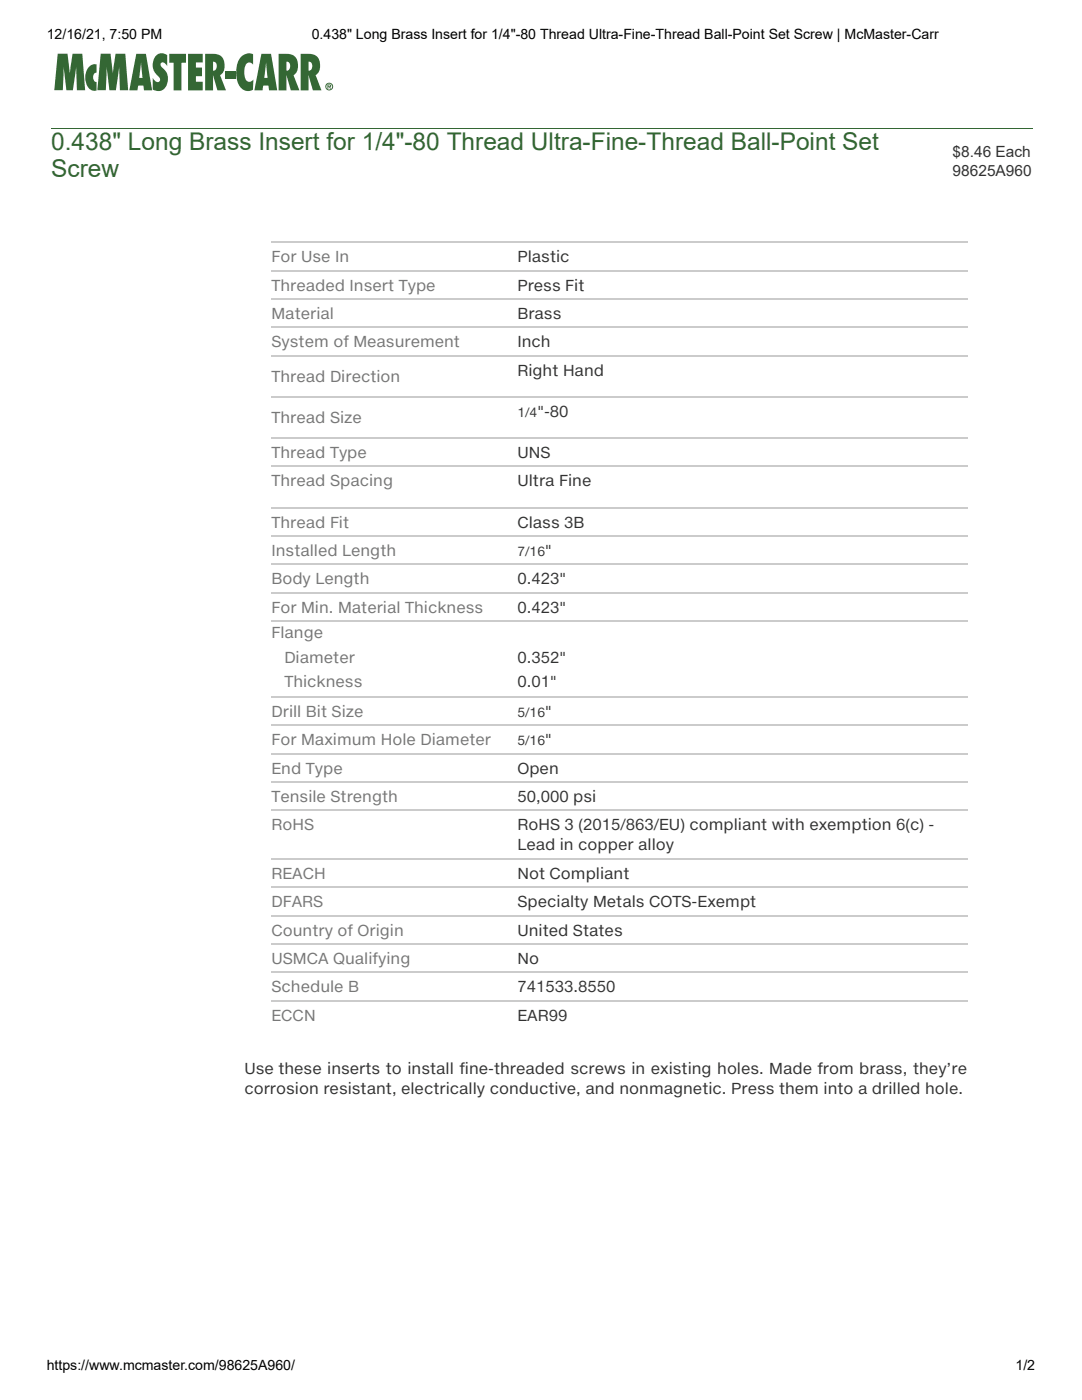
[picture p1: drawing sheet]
<svg xmlns="http://www.w3.org/2000/svg" width="216mm" height="279mm" viewBox="0 0 216 279" stroke-linecap="round" stroke-linejoin="round" font-family="sans-serif">
<defs><g id="words">
<g font-size="4.9" fill="#363">
<text x="10.2" y="30">0.438&quot; Long Brass Insert for 1/4&quot;-80 Thread Ultra-Fine-Thread Ball-Point Set</text>
<text x="10.2" y="35.4">Screw</text>
</g>
<g font-size="3.1" fill="#333">
<text x="190.1" y="31.3">$8.46 Each</text>
<text x="190.1" y="35.2">98625A960</text>
<text x="103.2" y="52.4">Plastic</text>
<text x="103.2" y="58">Press Fit</text>
<text x="103.2" y="63.7">Brass</text>
<text x="103.2" y="69.3">Inch</text>
<text x="103.2" y="75">Right Hand</text>
<text x="107.2" y="83.2">&quot;-80</text>
<text x="103.2" y="91.4">UNS</text>
<text x="103.2" y="97.1">Ultra Fine</text>
<text x="103.2" y="105.3">Class 3B</text>
<text x="108.8" y="111">&quot;</text>
<text x="103.2" y="116.6">0.423&quot;</text>
<text x="103.2" y="122.3">0.423&quot;</text>
<text x="103.2" y="132.3">0.352&quot;</text>
<text x="103.2" y="137.2">0.01&quot;</text>
<text x="108.8" y="143.1">&quot;</text>
<text x="108.8" y="148.7">&quot;</text>
<text x="103.2" y="154.4">Open</text>
<text x="103.2" y="160">50,000 psi</text>
<text x="103.2" y="165.7">RoHS 3 (2015/863/EU) compliant with exemption 6(c) -</text>
<text x="103.2" y="169.5">Lead in copper alloy</text>
<text x="103.2" y="175.4">Not Compliant</text>
<text x="103.2" y="181.1">Specialty Metals COTS-Exempt</text>
<text x="103.2" y="186.8">United States</text>
<text x="103.2" y="192.4">No</text>
<text x="103.2" y="198.1">741533.8550</text>
<text x="103.2" y="203.7">EAR99</text>
<text x="48.8" y="214.2">Use these inserts to install fine-threaded screws in existing holes. Made from brass, they’re</text>
<text x="48.8" y="218.4">corrosion resistant, electrically conductive, and nonmagnetic. Press them into a drilled hole.</text>
</g>
<g font-size="3.1" fill="#777">
<text x="54.2" y="52.4">For Use In</text>
<text x="54.2" y="58">Threaded Insert Type</text>
<text x="54.2" y="63.7">Material</text>
<text x="54.2" y="69.3">System of Measurement</text>
<text x="54.2" y="76.3">Thread Direction</text>
<text x="54.2" y="84.5">Thread Size</text>
<text x="54.2" y="91.4">Thread Type</text>
<text x="54.2" y="97.1">Thread Spacing</text>
<text x="54.2" y="105.3">Thread Fit</text>
<text x="54.2" y="111">Installed Length</text>
<text x="54.2" y="116.6">Body Length</text>
<text x="54.2" y="122.3">For Min. Material Thickness</text>
<text x="54.2" y="127.4">Flange</text>
<text x="56.7" y="132.3">Diameter</text>
<text x="56.7" y="137.2">Thickness</text>
<text x="54.2" y="143.1">Drill Bit Size</text>
<text x="54.2" y="148.7">For Maximum Hole Diameter</text>
<text x="54.2" y="154.4">End Type</text>
<text x="54.2" y="160">Tensile Strength</text>
<text x="54.2" y="165.7">RoHS</text>
<text x="54.2" y="175.4">REACH</text>
<text x="54.2" y="181.1">DFARS</text>
<text x="54.2" y="186.8">Country of Origin</text>
<text x="54.2" y="192.4">USMCA Qualifying</text>
<text x="54.2" y="198.1">Schedule B</text>
<text x="54.2" y="203.7">ECCN</text>
</g>
<g font-size="2.8">
<text x="9.3" y="7.8">12/16/21, 7:50 PM</text>
<text x="62.2" y="7.8">0.438&quot; Long Brass Insert for 1/4&quot;-80 Thread Ultra-Fine-Thread Ball-Point Set Screw | McMaster-Carr</text>
<text x="9.3" y="273.4">https://www.mcmaster.com/98625A960/</text>
<text x="202.6" y="273.4">1/2</text>
</g>
<g font-size="2.6" fill="#333">
<text x="103.2" y="83.2">1/4</text>
<text x="103.2" y="111">7/16</text>
<text x="103.2" y="143.1">5/16</text>
<text x="103.2" y="148.7">5/16</text>
</g>
</g></defs>
<path d="M10.2 25.5h195.8" fill="none" stroke="#363" stroke-width=".26"/>
<g fill="none" stroke="#cbcbcb" stroke-width=".26">
<path d="M54.2 59.7h139M54.2 48.4h139M54.2 54h139M54.2 79.2h139M54.2 71h139M54.2 65.3h139M54.2 93.1h139M54.2 87.4h139M54.2 118.3h139M54.2 112.6h139M54.2 107h139M54.2 101.3h139"/>
<path d="M54.2 139.1h139M54.2 123.9h139M54.2 156h139M54.2 150.4h139M54.2 144.7h139M54.2 177.1h139M54.2 171.5h139M54.2 161.7h139M54.2 199.7h139M54.2 194.1h139M54.2 188.4h139M54.2 182.8h139"/>
</g>
<g fill="#fff">
<path d="M10.2 19.7h195.8v5.7h-195.8z"/>
<path d="M10.2 10.2h195.8v9.5h-195.8z"/>
</g>
<g fill="#346734">
<path d="M11.5 10.7h2l.4 3.9 .6-3.9h1.9l.6 7.3h-1.7l-.1-4.6-.7 4.6h-1.2l-.6-4.6-.2 4.6h-1.7z"/>
<path d="M17.7 13.4a1.63 1.63 0 0 1 1.6-.6v1.7a.98 .98 0 0 0-.7 .9 .98 .98 0 0 0 .7 1v1.7a1.92 1.92 0 0 1-2.2-2.1 3.4 3.4 0 0 1 .6-2.6z"/>
<path d="M20.1 10.7h2l.4 3.9 .6-3.9h1.9l.6 7.3h-1.7l-.1-4.6-.7 4.6h-1.3l-.5-4.6-.2 4.6h-1.7z"/>
<path d="M44.9 14.1h2.1v1.6h-2.1z"/>
<path d="M31.2 11.1a1.72 1.72 0 0 1 2.2-.1v2.2l-.2-.3a.7 .7 0 0 0-1.1-.3 1.3 1.3 0 0 0 .8 1.4 2.73 2.73 0 0 1-.7 4.1l-.8 .1-.9-.3v-2.3a.88 .88 0 0 0 1.4 .6v-.5l-.2-.4a2.89 2.89 0 0 1-.5-4.2z"/>
<path d="M33.8 10.7h3.3v1.8h-.9v5.5h-1.6v-5.5h-.8z"/>
<path d="M37.5 10.7h2.9v1.8h-1.3v1h1.2v1.7h-1.2v1.1h1.3v1.7h-2.9z"/>
<path d="M48.1 11.3a2.12 2.12 0 0 1 2.4-.5v2.1a.88 .88 0 0 0-1-.4 .88 .88 0 0 0-.6 .9l-.2 1a2.28 2.28 0 0 0 .6 1.8 .93 .93 0 0 0 1.3-.3l-.1 2a2.09 2.09 0 0 1-3.1-1.6 5.4 5.4 0 0 1 .7-5z"/>
<path d="M27.2 10.7h1.9l1.3 7.3h-1.7l-.1-.9h-1l-.2 .9h-1.6zM28.1 12.5l-.3 3h.6z"/>
<path d="M40.9 10.7a4.1 4.1 0 0 1 3.4 .7 2.57 2.57 0 0 1-.4 3.6l1.2 3h-1.7l-.9-3v3h-1.6zM42.5 12.3v1.8a.92 .92 0 0 0 .8-.9 .92 .92 0 0 0-.8-.9z"/>
<path d="M52.2 10.7h1.9l1.2 7.3h-1.6l-.1-.9h-1.1l-.1 .9h-1.6zM53.1 12.5l-.4 3h.7z"/>
<path d="M55.6 10.7a4.1 4.1 0 0 1 3.4 .7 2.57 2.57 0 0 1-.4 3.6l1.1 3h-1.7l-.9-3 .1 3h-1.6zM57.2 12.3v1.8a.92 .92 0 0 0 .7-.9 .92 .92 0 0 0-.7-.9z"/>
<path d="M60 10.7a4.1 4.1 0 0 1 3.4 .7 2.57 2.57 0 0 1-.4 3.6l1.1 3h-1.7l-.8-3v3h-1.6zM61.6 12.3v1.8a.92 .92 0 0 0 .7-.9 .92 .92 0 0 0-.7-.9z"/>
<path d="M64.9 17.3a.8 .8 0 0 1 1.6 0 .8 .8 0 0 1-1.6 0zM65.1 17.3a.6 .6 0 0 0 1.2 0 .6 .6 0 0 0-1.2 0zM65.3 16.9l.8 .1-.1 .3h-.1l.2 .4h-.3l-.1-.3h-.2v.3h-.2zM65.5 17v.2h.4l-.1-.2z"/>
</g>
<use href="#words"/>
</svg>
